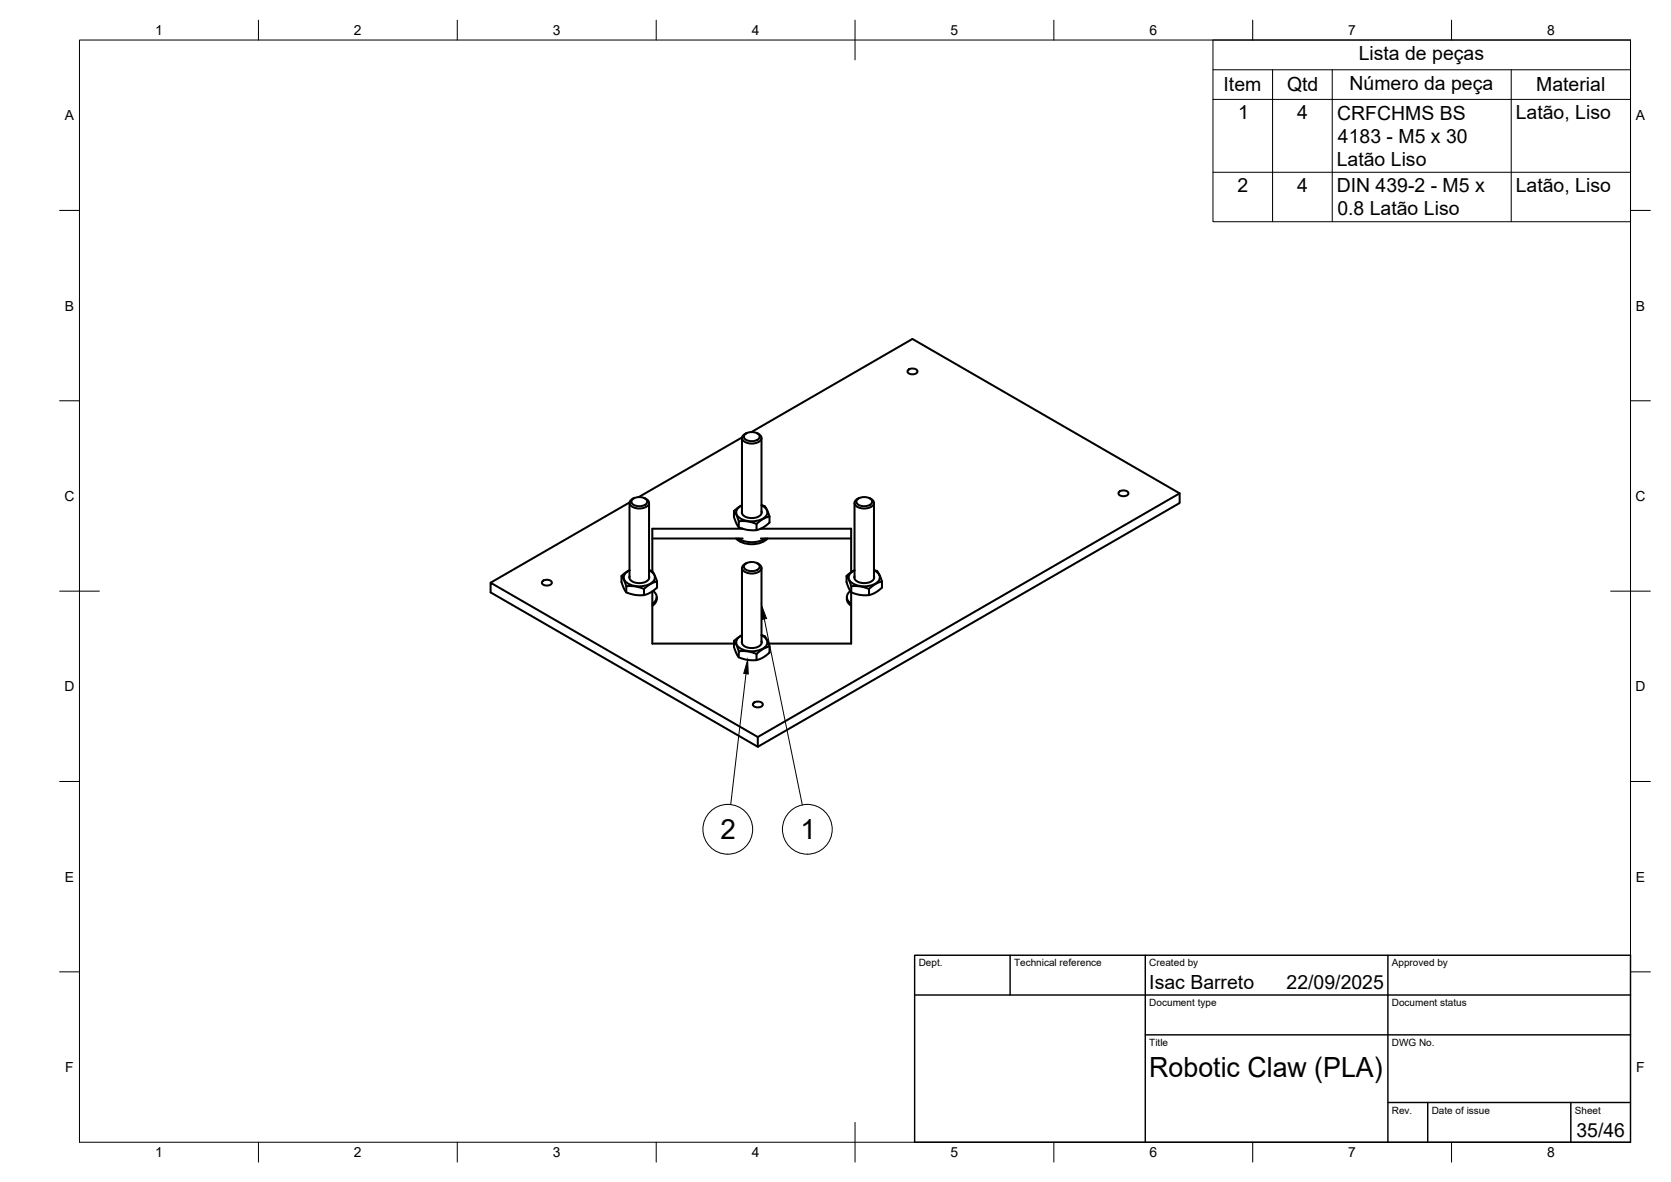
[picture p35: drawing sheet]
<svg xmlns="http://www.w3.org/2000/svg" width="420mm" height="297mm" viewBox="0 0 420 297" stroke-linecap="round" stroke-linejoin="round" font-family="sans-serif">
<defs><g id="words">
<g font-size="7">
<text x="181.1" y="210.9">2</text>
<text x="201.3" y="210.9">1</text>
<text x="289" y="270.6">Robotic Claw (PLA)</text>
</g>
<g font-size="4.9">
<text x="341.6" y="15.1">Lista de peças</text>
<text x="307.7" y="23">Item</text>
<text x="323.6" y="22.9">Qtd</text>
<text x="339.3" y="22.5">Número da peça</text>
<text x="386.3" y="23">Material</text>
<text x="311.3" y="29.9">1</text>
<text x="326.2" y="29.9">4</text>
<text x="336.2" y="30">CRFCHMS BS</text>
<text x="336.4" y="35.9">4183 - M5 x 30</text>
<text x="381.1" y="30">Latão, Liso</text>
<text x="336.1" y="41.7">Latão Liso</text>
<text x="311.2" y="48.2">2</text>
<text x="326.2" y="48.2">4</text>
<text x="336.1" y="48.3">DIN 439-2 - M5 x</text>
<text x="381.1" y="48.3">Latão, Liso</text>
<text x="336.3" y="54.2">0.8 Latão Liso</text>
<text x="289" y="248.5">Isac Barreto</text>
<text x="323.5" y="248.5">22/09/2025</text>
<text x="396.4" y="285.7">35/46</text>
</g>
<g font-size="3.5">
<text x="39" y="8.8">1</text>
<text x="89" y="8.8">2</text>
<text x="139" y="8.8">3</text>
<text x="189" y="8.8">4</text>
<text x="239" y="8.8">5</text>
<text x="289" y="8.8">6</text>
<text x="339" y="8.8">7</text>
<text x="389" y="8.8">8</text>
<text x="16.3" y="30.2">A</text>
<text x="411.3" y="30.2">A</text>
<text x="16.3" y="78">B</text>
<text x="411.3" y="78">B</text>
<text x="16.2" y="125.9">C</text>
<text x="411.2" y="125.9">C</text>
<text x="16.2" y="173.7">D</text>
<text x="411.2" y="173.7">D</text>
<text x="16.3" y="221.6">E</text>
<text x="411.3" y="221.6">E</text>
<text x="16.4" y="269.4">F</text>
<text x="411.4" y="269.4">F</text>
<text x="39" y="290.8">1</text>
<text x="89" y="290.8">2</text>
<text x="139" y="290.8">3</text>
<text x="189" y="290.8">4</text>
<text x="239" y="290.8">5</text>
<text x="289" y="290.8">6</text>
<text x="339" y="290.8">7</text>
<text x="389" y="290.8">8</text>
</g>
<g font-size="2.5">
<text x="231" y="242.9">Dept.</text>
<text x="255" y="242.9">Technical reference</text>
<text x="289" y="242.9">Created by</text>
<text x="350" y="242.9">Approved by</text>
<text x="289" y="252.8">Document type</text>
<text x="350" y="252.8">Document status</text>
<text x="289" y="262.9">Title</text>
<text x="350" y="262.9">DWG No.</text>
<text x="350" y="279.9">Rev.</text>
<text x="360" y="279.9">Date of issue</text>
<text x="396" y="279.9">Sheet</text>
</g>
</g></defs>
<!-- layer: Visible -->
<g fill="none" stroke="#000" stroke-width=".51">
<path d="M228.3 93.1a1.54 1.54 0 0 1 2.4 .2 1.45 1.45 0 0 1-2.5 0zM186.6 110.1v18.7M186.6 109.9l-26 15M187.2 109.2a2.63 2.63 0 0 1 3.8 .3 1.63 1.63 0 0 1-2 1.4 1.63 1.63 0 0 1-1.9-1.4zM187.5 109a1.19 1.19 0 0 0-.9 1.3 1.19 1.19 0 0 0 1.3 1 2.86 2.86 0 0 0 3.6-1.1 1.25 1.25 0 0 0-.9-1.2M187.8 108.8l-.3 .2M188.9 108.6l40.5-23.4 67.2 38.8v2.4l-106.1 61.3M190.3 108.8l.3 .2M191.5 110.1v18.7M158.3 126.4v18.8M158.3 126.3l-34.9 20.1M159 125.5a2.63 2.63 0 0 1 3.7 .4 1.63 1.63 0 0 1-1.9 1.3 1.63 1.63 0 0 1-2-1.3z"/>
<path d="M159.5 125.2a1.23 1.23 0 0 0-1.2 1.3 1.23 1.23 0 0 0 1.3 1.1 2.86 2.86 0 0 0 3.6-1.1 1.25 1.25 0 0 0-.9-1.2M162 125.2l.3 .1M163.2 126.4v18.8M164 135.3h22.7M184.6 128.4l.6 1 .6 1.6M185.1 135.3a6.1 6.1 0 0 0 7.9 0M185.6 135.3a6.6 6.6 0 0 0 6.8 0M186.6 128.5a1.5 1.5 0 0 0 1.5 1.6 3.2 3.2 0 0 0 3.3-1l.1-.6M186.7 132.9h-22.7v10.7M190.2 131.7l-2.3-.7h-2.1v1.5M191.3 132.9h22.7v10.9M191.3 135.3h22.7"/>
<path d="M191.5 126.9a2.72 2.72 0 0 1 1.8 2.2l.2 .7v1.5l-1.3 1-2 .9h-2l-1.1-.2a2.72 2.72 0 0 1-2.3-2.4l-.2-.7v-1.5l2-1.4a1.76 1.76 0 0 0-1 2.9 5.5 5.5 0 0 0 7.1-.4 1.77 1.77 0 0 0-1.2-2.5M193.5 129.8l-1.9 .8-1.4 1.1v1.5M214.9 126.4v18.8M215.5 125.5a2.63 2.63 0 0 1 3.8 .4 1.63 1.63 0 0 1-2 1.3 1.63 1.63 0 0 1-2-1.3zM216 125.2a1.23 1.23 0 0 0-1.1 1.2 1.23 1.23 0 0 0 1.2 1.2 2.86 2.86 0 0 0 3.6-1.1 1.37 1.37 0 0 0-1.1-1.3M219.8 126.4v18.8M281.3 123.7a1.54 1.54 0 0 1 2.4 .3 1.45 1.45 0 0 1-2.5 0zM296.6 124l-106.1 61.2v2.5l-67.1-38.8v-2.5l67.1 38.8M136.3 146.2a1.54 1.54 0 0 1 2.5 .2 1.45 1.45 0 0 1-2.6 0zM156.3 144.7l.5 1 .7 1.6M158.3 144.8a1.5 1.5 0 0 0 1.5 1.6 3.2 3.2 0 0 0 3.4-.9v-.7M161.9 148l-2.5-.7h-1.9v1.6"/>
<path d="M163.2 143.2a2.56 2.56 0 0 1 1.7 2l.3 .9v1.6l-1.1 .8-1.2 .7-1.1 .4h-1.6l-1.4-.3a2.65 2.65 0 0 1-2.3-2.2l-.2-.8v-1.6l2-1.4a1.76 1.76 0 0 0-1 2.9 5.5 5.5 0 0 0 7.2-.4 1.77 1.77 0 0 0-1.3-2.5M164 148.6v13.1h20.6M164.2 148.5a1.8 1.8 0 0 1 .9 1.7 1.8 1.8 0 0 1-1.1 1.5M165.1 150.1l-.2 1.2-.9 .9M165.2 146.1l-1.7 .7-1.6 1.2v1.5M186.6 142.7v18.8M187.2 141.9a2.63 2.63 0 0 1 3.8 .3 1.63 1.63 0 0 1-2 1.3 1.63 1.63 0 0 1-1.9-1.3zM187.8 141.5a1.23 1.23 0 0 0-1.2 1.3 1.23 1.23 0 0 0 1.3 1.2 2.86 2.86 0 0 0 3.6-1.2 1.37 1.37 0 0 0-1.2-1.3M191.5 159.6a2.72 2.72 0 0 1 1.8 2.1l.2 .8v1.5l-1.5 1.1-1.8 .8h-1.6l-1.5-.3a2.86 2.86 0 0 1-2.4-2.5l-.1-.5v-1.5l2-1.5a1.78 1.78 0 0 0-1.5 1.8 1.78 1.78 0 0 0 1.4 1.7 5.5 5.5 0 0 0 6.2-.9 1.77 1.77 0 0 0-1.2-2.5M191.5 142.7v18.8M212.9 144.7l.6 1.1 .5 1.5M212.9 150.1l.2 1.2 .9 .9"/>
<path d="M213.8 148.5a1.79 1.79 0 0 0-.9 1.7 1.79 1.79 0 0 0 1.1 1.5M214.8 144.8a1.5 1.5 0 0 0 1.6 1.6 3.2 3.2 0 0 0 3.3-.9l.1-.7M218.5 148l-2.2-.6-2.3-.1v14.4h-20.8M219.8 143.2a2.46 2.46 0 0 1 1.6 2l.4 .9v1.6l-1 .8-.9 .6-1.4 .4-1.7 .1-1.5-.3a2.67 2.67 0 0 1-2.2-2.3l-.2-.7v-1.6l2-1.4a1.76 1.76 0 0 0-1 2.9 5.5 5.5 0 0 0 7.1-.4 1.77 1.77 0 0 0-1.2-2.5M221.8 146.1l-1.8 .7-1.5 1.2v1.5M184.6 161.1l.6 1 .6 1.5M186.6 161.1a1.5 1.5 0 0 0 1.5 1.7 3.2 3.2 0 0 0 3.3-1l.1-.7M189.4 176.8a1.54 1.54 0 0 1 2.4 .2 1.45 1.45 0 0 1-2.5 0zM190.2 164.3l-2.6-.7h-1.8v1.6M193.5 162.5l-1.6 .6-1.7 1.2v1.6"/>
</g>
<!-- layer: BORDER -->
<g fill="none" stroke="#000" stroke-width=".25">
<path d="M20 10.1h390v276.9h-390zM65 5.1v5M115 5.1v5M165 5.1v5M215 5.1v10M265 5.1v5M315 5.1v5M365 5.1v5M15 52.9h5M410 52.9h5M15 100.7h5M410 100.7h5"/>
<path d="M15 148.6h10M405 148.6h10M15 196.4h5M410 196.4h5M15 244.2h5M410 244.2h5M65 287v5M115 287v5M165 287v5M215 282.1v9.9M265 287v5M315 287v5"/>
<path d="M365 287v5"/>
</g>
<!-- layer: TITLEBLOCK -->
<path d="M230 240.1h180v46.9h-180zM230 250h180M254 240.1v9.9M288 240.1v46.9M349 240.1v46.9M288 260.1h122M349 277.1h61M359 277.1v9.9M395 277.1v9.9" fill="none" stroke="#000" stroke-width=".36"/>
<!-- layer: Parts Lists -->
<path d="M305 10.1h105v45.6h-105zM305 17.5h105M320 17.5v38.2M335 17.5v38.2M380 17.5v38.2M305 25h105M305 43.3h105" fill="none" stroke="#000" stroke-width=".25"/>
<!-- layer: Balloons -->
<g fill="none" stroke="#000" stroke-width=".25">
<circle cx="183" cy="208.4" r="6.3"/>
<circle cx="203" cy="208.4" r="6.3"/>
</g>
<!-- layer: 0 -->
<path d="M191.5 152.1l1.2 3.3-1.1 .3zM188 165.8l.2 3.6-1.2-.2z" fill="#000" stroke="#000" stroke-width=".25"/>
<path d="M192.2 155.5l9.5 46.8M187.6 169.3l-3.9 32.9" fill="none" stroke="#000" stroke-width=".25"/>
<use href="#words"/>
</svg>
